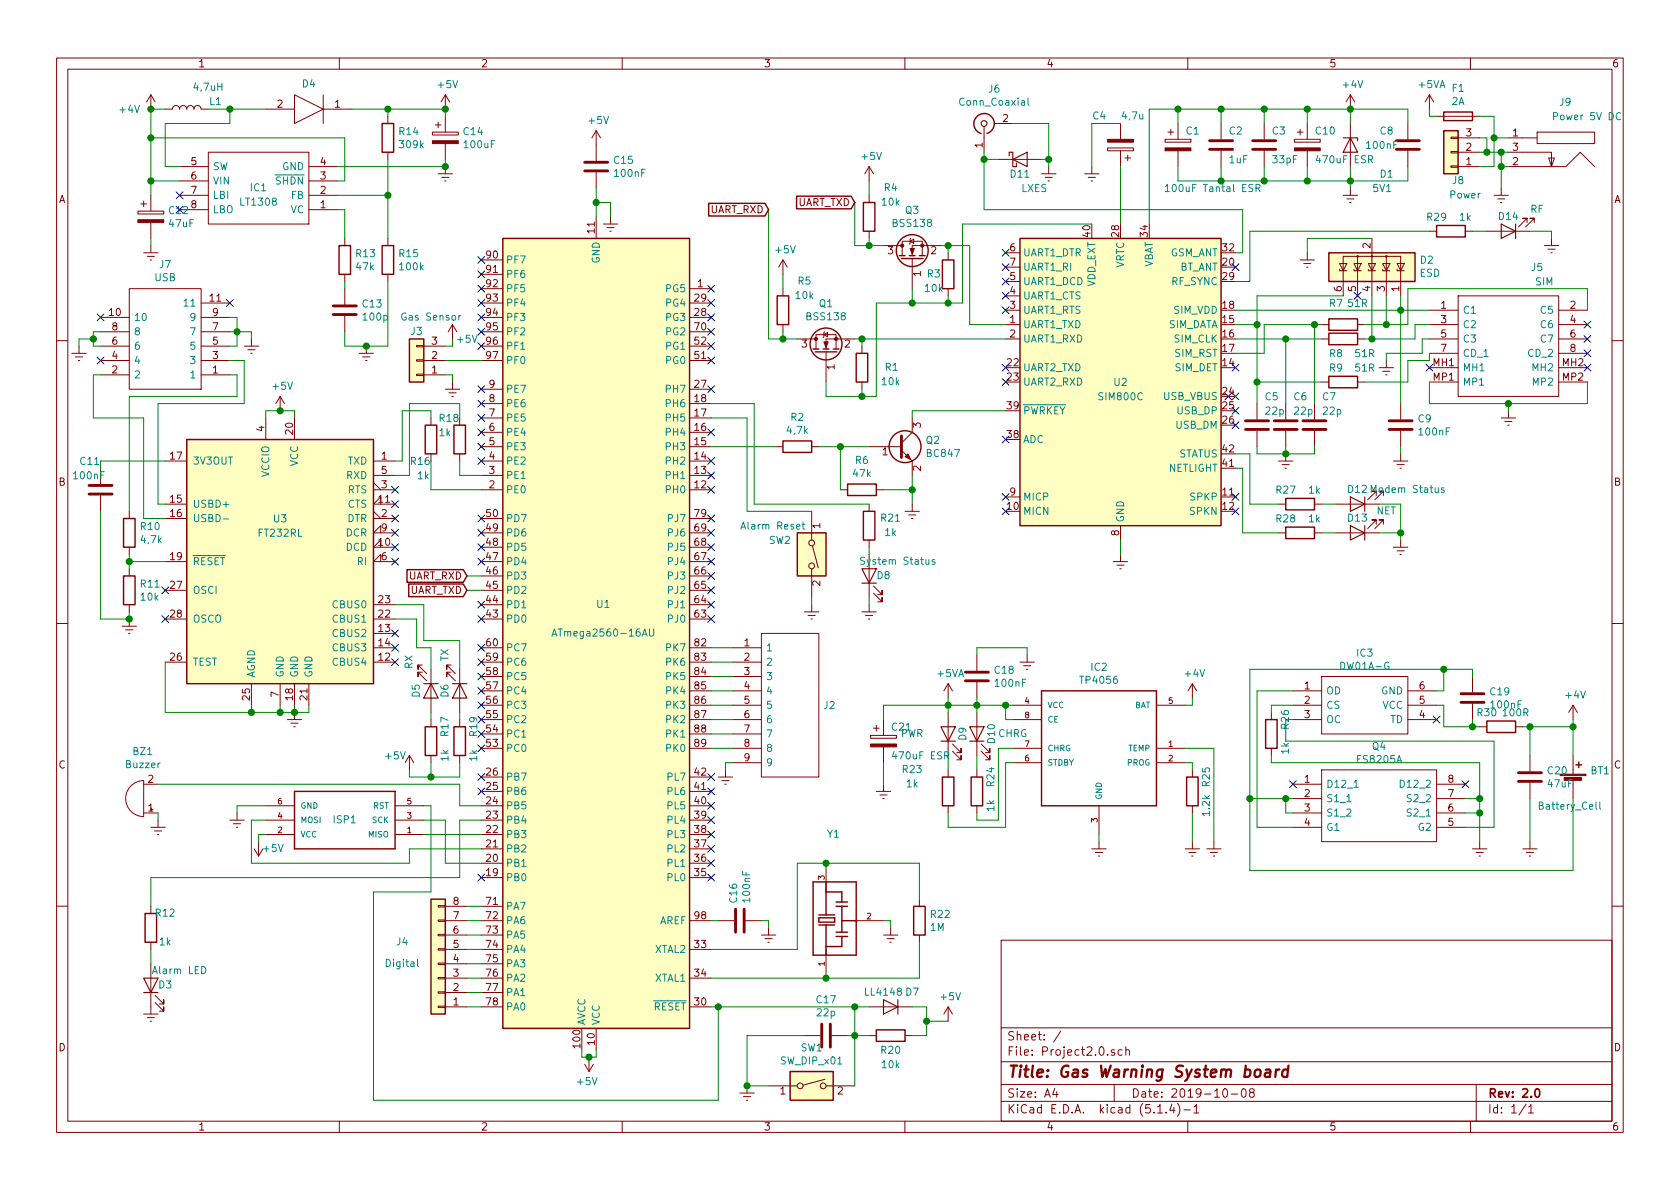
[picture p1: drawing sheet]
<svg xmlns="http://www.w3.org/2000/svg" width="297mm" height="210mm" viewBox="0 0 297 210" stroke-linecap="round" stroke-linejoin="round" font-family="sans-serif">
<defs><g id="words">
<text font-size="2.8" fill="#840000" x="178" y="190.5">Title: Gas Warning System board</text>
<g font-size="2.1" fill="#840000">
<text x="178" y="184">Sheet: /</text>
<text x="178" y="186.7">File: Project2.0.sch</text>
<text x="178" y="196.9">KiCad E.D.A. kicad (5.1.4)-1</text>
<text x="178" y="194.1">Size: A4</text>
<text x="200" y="194.1">Date: 2019-10-08</text>
<text x="263" y="194.1">Rev: 2.0</text>
<text x="263" y="196.9">Id: 1/1</text>
</g>
<g font-size="1.8" fill="#840000">
<text x="35" y="11.9">1</text>
<text x="85" y="11.9">2</text>
<text x="135" y="11.9">3</text>
<text x="185" y="11.9">4</text>
<text x="235" y="11.9">5</text>
<text x="285" y="11.9">6</text>
<text x="49" y="19">2</text>
<text x="59.2" y="19">1</text>
<text x="177.3" y="21.6">2</text>
<text x="33.8" y="29.2">5</text>
<text x="56.7" y="29.2">4</text>
<text x="173.7" y="26.1" transform="rotate(-90 173.7 26.1)">1</text>
<text x="259.2" y="29.2">1</text>
<text x="259.2" y="26.7">2</text>
<text x="259.2" y="24.1">3</text>
<text x="267.5" y="24.1">1</text>
<text x="267.5" y="29.2">2</text>
<text x="267.5" y="26.7">3</text>
<text x="10.4" y="35.9">A</text>
<text x="33.8" y="31.7">6</text>
<text x="33.8" y="34.3">7</text>
<text x="56.7" y="34.3">2</text>
<text x="56.7" y="31.7">3</text>
<text x="285.4" y="35.9">A</text>
<text x="33.8" y="36.8">8</text>
<text x="56.7" y="36.8">1</text>
<text x="105.2" y="41.2" transform="rotate(-90 105.2 41.2)">11</text>
<text x="125.5" y="37.7">UART_RXD</text>
<text x="140.9" y="36.4">UART_TXD</text>
<text x="192.8" y="41.9" transform="rotate(-90 192.8 41.9)">40</text>
<text x="197.9" y="41.9" transform="rotate(-90 197.9 41.9)">28</text>
<text x="202.9" y="41.9" transform="rotate(-90 202.9 41.9)">34</text>
<text x="86" y="45.7">90</text>
<text x="157" y="45">3</text>
<text x="164.6" y="45">2</text>
<text x="178.6" y="44.4">6</text>
<text x="178.6" y="47">7</text>
<text x="216.2" y="47">20</text>
<text x="216.2" y="44.4">32</text>
<text x="242.3" y="43.9" transform="rotate(-90 242.3 43.9)">2</text>
<text x="37.1" y="53.3">11</text>
<text x="86" y="48.3">91</text>
<text x="86" y="50.8">92</text>
<text x="86" y="53.3">93</text>
<text x="122.9" y="53.3">29</text>
<text x="123.3" y="50.8">1</text>
<text x="162.8" y="48.9" transform="rotate(-90 162.8 48.9)">1</text>
<text x="178.6" y="52.1">4</text>
<text x="178.6" y="49.5">5</text>
<text x="216.2" y="49.5">29</text>
<text x="237.2" y="51.5" transform="rotate(-90 237.2 51.5)">6</text>
<text x="239.8" y="51.5" transform="rotate(-90 239.8 51.5)">5</text>
<text x="242.3" y="51.5" transform="rotate(-90 242.3 51.5)">4</text>
<text x="244.9" y="51.5" transform="rotate(-90 244.9 51.5)">3</text>
<text x="247.4" y="51.5" transform="rotate(-90 247.4 51.5)">1</text>
<text x="19.4" y="55.9">10</text>
<text x="19.8" y="58.4">8</text>
<text x="37.6" y="58.4">7</text>
<text x="37.6" y="55.9">9</text>
<text x="86" y="55.9">94</text>
<text x="86" y="58.4">95</text>
<text x="122.9" y="55.9">28</text>
<text x="122.9" y="58.4">70</text>
<text x="178.6" y="57.1">1</text>
<text x="178.6" y="59.7">2</text>
<text x="178.6" y="54.6">3</text>
<text x="216.2" y="57.1">15</text>
<text x="216.2" y="59.7">16</text>
<text x="216.2" y="54.6">18</text>
<text x="254.8" y="54.6">1</text>
<text x="254.8" y="57.1">3</text>
<text x="254.8" y="59.7">5</text>
<text x="277.6" y="54.6">2</text>
<text x="277.6" y="57.1">4</text>
<text x="277.6" y="59.7">6</text>
<text x="19.8" y="63.5">4</text>
<text x="19.8" y="61">6</text>
<text x="37.6" y="63.5">3</text>
<text x="37.6" y="61">5</text>
<text x="76.4" y="63.5">2</text>
<text x="76.4" y="61">3</text>
<text x="86" y="61">96</text>
<text x="86" y="63.5">97</text>
<text x="122.9" y="63.5">51</text>
<text x="122.9" y="61">52</text>
<text x="141.8" y="61.5">3</text>
<text x="147.6" y="65.4" transform="rotate(-90 147.6 65.4)">1</text>
<text x="149.4" y="61.5">2</text>
<text x="178.1" y="64.8">22</text>
<text x="216.2" y="64.8">14</text>
<text x="216.2" y="62.2">17</text>
<text x="253.4" y="64.8">MH1</text>
<text x="254.8" y="62.2">7</text>
<text x="276.3" y="64.8">MH2</text>
<text x="277.6" y="62.2">8</text>
<text x="19.8" y="66">2</text>
<text x="37.6" y="66">1</text>
<text x="76.4" y="66">1</text>
<text x="86.5" y="71.1">8</text>
<text x="86.5" y="68.6">9</text>
<text x="122.9" y="71.1">18</text>
<text x="122.9" y="68.6">27</text>
<text x="178.1" y="67.3">23</text>
<text x="216.2" y="69.8">24</text>
<text x="253.5" y="67.3">MP1</text>
<text x="276.3" y="67.3">MP2</text>
<text x="46.7" y="76.3" transform="rotate(-90 46.7 76.3)">4</text>
<text x="51.8" y="76.8" transform="rotate(-90 51.8 76.8)">20</text>
<text x="86.5" y="76.2">6</text>
<text x="86.5" y="73.7">7</text>
<text x="122.9" y="76.2">16</text>
<text x="122.9" y="73.7">17</text>
<text x="162.8" y="75.7" transform="rotate(-90 162.8 75.7)">3</text>
<text x="178.1" y="77.5">38</text>
<text x="178.1" y="72.4">39</text>
<text x="216.2" y="72.4">25</text>
<text x="216.2" y="74.9">26</text>
<text x="30.1" y="81.3">17</text>
<text x="67.5" y="81.3">1</text>
<text x="67.5" y="83.8">5</text>
<text x="86.5" y="83.8">3</text>
<text x="86.5" y="81.3">4</text>
<text x="86.5" y="78.7">5</text>
<text x="122.9" y="83.8">13</text>
<text x="122.9" y="81.3">14</text>
<text x="122.9" y="78.7">15</text>
<text x="156" y="80.5">1</text>
<text x="162.8" y="83.3" transform="rotate(-90 162.8 83.3)">2</text>
<text x="216.2" y="82.5">41</text>
<text x="216.2" y="80">42</text>
<text x="10.4" y="85.9">B</text>
<text x="30.1" y="88.9">15</text>
<text x="67" y="88.9">11</text>
<text x="67.5" y="86.4">3</text>
<text x="86.5" y="86.4">2</text>
<text x="122.9" y="86.4">12</text>
<text x="178.6" y="87.6">9</text>
<text x="216.2" y="87.6">11</text>
<text x="285.4" y="85.9">B</text>
<text x="30.1" y="91.4">16</text>
<text x="67.5" y="91.4">2</text>
<text x="67.5" y="94">9</text>
<text x="86" y="94">49</text>
<text x="86" y="91.4">50</text>
<text x="122.9" y="94">69</text>
<text x="122.9" y="91.4">79</text>
<text x="145" y="93.4" transform="rotate(-90 145 93.4)">1</text>
<text x="178.1" y="90.2">10</text>
<text x="197.9" y="94.7" transform="rotate(-90 197.9 94.7)">8</text>
<text x="216.2" y="90.2">12</text>
<text x="30.1" y="99.1">19</text>
<text x="67" y="96.5">10</text>
<text x="67.5" y="99.1">6</text>
<text x="86" y="101.6">46</text>
<text x="86" y="99.1">47</text>
<text x="86" y="96.5">48</text>
<text x="122.9" y="101.6">66</text>
<text x="122.9" y="99.1">67</text>
<text x="122.9" y="96.5">68</text>
<text x="30.1" y="104.1">27</text>
<text x="67" y="106.7">23</text>
<text x="72.1" y="102.5">UART_RXD</text>
<text x="72.3" y="105">UART_TXD</text>
<text x="86" y="106.7">44</text>
<text x="86" y="104.1">45</text>
<text x="122.9" y="106.7">64</text>
<text x="122.9" y="104.1">65</text>
<text x="145" y="103.6" transform="rotate(-90 145 103.6)">2</text>
<text x="30.1" y="109.2">28</text>
<text x="67" y="111.8">13</text>
<text x="67" y="109.2">22</text>
<text x="86" y="109.2">43</text>
<text x="122.9" y="109.2">63</text>
<text x="30.1" y="116.8">26</text>
<text x="67" y="116.8">12</text>
<text x="67" y="114.3">14</text>
<text x="86" y="119.4">58</text>
<text x="86" y="116.8">59</text>
<text x="86" y="114.3">60</text>
<text x="122.9" y="114.3">82</text>
<text x="122.9" y="116.8">83</text>
<text x="122.9" y="119.4">84</text>
<text x="131.6" y="114.3">1</text>
<text x="131.6" y="116.8">2</text>
<text x="131.6" y="119.4">3</text>
<text x="44.2" y="123.8" transform="rotate(-90 44.2 123.8)">25</text>
<text x="49.3" y="123.3" transform="rotate(-90 49.3 123.3)">7</text>
<text x="51.8" y="123.8" transform="rotate(-90 51.8 123.8)">18</text>
<text x="54.4" y="123.8" transform="rotate(-90 54.4 123.8)">21</text>
<text x="86" y="124.5">56</text>
<text x="86" y="121.9">57</text>
<text x="122.9" y="121.9">85</text>
<text x="122.9" y="124.5">86</text>
<text x="131.6" y="121.9">4</text>
<text x="131.6" y="124.5">5</text>
<text x="230.7" y="121.9">1</text>
<text x="230.7" y="124.5">2</text>
<text x="251" y="121.9">6</text>
<text x="251" y="124.5">5</text>
<text x="86" y="129.5">54</text>
<text x="86" y="127">55</text>
<text x="122.9" y="127">87</text>
<text x="122.9" y="129.5">88</text>
<text x="131.6" y="127">6</text>
<text x="131.6" y="129.5">7</text>
<text x="230.7" y="127">3</text>
<text x="251" y="127">4</text>
<text x="10.4" y="135.9">C</text>
<text x="86" y="137.2">26</text>
<text x="86" y="132.1">53</text>
<text x="122.9" y="137.2">42</text>
<text x="122.9" y="132.1">89</text>
<text x="131.6" y="132.1">8</text>
<text x="131.6" y="134.6">9</text>
<text x="285.4" y="135.9">C</text>
<text x="26.2" y="143.5">1</text>
<text x="26.2" y="138.4">2</text>
<text x="86" y="142.2">24</text>
<text x="86" y="139.7">25</text>
<text x="122.9" y="142.2">40</text>
<text x="122.9" y="139.7">41</text>
<text x="230.7" y="138.4">1</text>
<text x="230.7" y="141">2</text>
<text x="230.7" y="143.5">3</text>
<text x="256.1" y="138.4">8</text>
<text x="256.1" y="141">7</text>
<text x="256.1" y="143.5">6</text>
<text x="86" y="149.9">21</text>
<text x="86" y="147.3">22</text>
<text x="86" y="144.8">23</text>
<text x="122.9" y="149.9">37</text>
<text x="122.9" y="147.3">38</text>
<text x="122.9" y="144.8">39</text>
<text x="230.7" y="146">4</text>
<text x="256.1" y="146">5</text>
<text x="86" y="154.9">19</text>
<text x="86" y="152.4">20</text>
<text x="122.9" y="154.9">35</text>
<text x="122.9" y="152.4">36</text>
<text x="80.2" y="160">8</text>
<text x="86" y="160">71</text>
<text x="80.2" y="167.6">5</text>
<text x="80.2" y="165.1">6</text>
<text x="80.2" y="162.6">7</text>
<text x="86" y="162.6">72</text>
<text x="86" y="165.1">73</text>
<text x="86" y="167.6">74</text>
<text x="122.9" y="167.6">33</text>
<text x="122.9" y="162.6">98</text>
<text x="80.2" y="172.7">3</text>
<text x="80.2" y="170.2">4</text>
<text x="86" y="170.2">75</text>
<text x="86" y="172.7">76</text>
<text x="122.9" y="172.7">34</text>
<text x="80.2" y="177.8">1</text>
<text x="80.2" y="175.3">2</text>
<text x="86" y="175.3">77</text>
<text x="86" y="177.8">78</text>
<text x="122.9" y="177.8">30</text>
<text x="10.4" y="185.9">D</text>
<text x="102.6" y="185.2" transform="rotate(-90 102.6 185.2)">100</text>
<text x="105.2" y="184.7" transform="rotate(-90 105.2 184.7)">10</text>
<text x="285.4" y="185.9">D</text>
<text x="137.9" y="193.5">1</text>
<text x="148.1" y="193.5">2</text>
<text x="35" y="199.9">1</text>
<text x="85" y="199.9">2</text>
<text x="135" y="199.9">3</text>
<text x="185" y="199.9">4</text>
<text x="235" y="199.9">5</text>
<text x="285" y="199.9">6</text>
</g>
<g font-size="1.8" fill="#008484">
<text x="34.4" y="16">4,7uH</text>
<text x="53.5" y="15.5">D4</text>
<text x="77.5" y="15.6">+5V</text>
<text x="174.8" y="16.4">J6</text>
<text x="237.5" y="15.6">+4V</text>
<text x="250.9" y="15.6">+5VA</text>
<text x="256.8" y="16.3">F1</text>
<text x="21.3" y="20">+4V</text>
<text x="37.1" y="18.6">L1</text>
<text x="70.6" y="23.9">R14</text>
<text x="82" y="23.9">C14</text>
<text x="104.2" y="21.9">+5V</text>
<text x="169.9" y="18.7">Conn_Coaxial</text>
<text x="193.2" y="21.1">C4</text>
<text x="198.5" y="21.1">4,7u</text>
<text x="209.8" y="23.8">C1</text>
<text x="217.4" y="23.8">C2</text>
<text x="225" y="23.8">C3</text>
<text x="232.7" y="23.8">C10</text>
<text x="244" y="23.8">C8</text>
<text x="256.7" y="18.6">2A</text>
<text x="275.1" y="21.3">Power 5V DC</text>
<text x="275.8" y="18.7">J9</text>
<text x="70.8" y="26.2">309k</text>
<text x="82.2" y="26.2">100uF</text>
<text x="108.6" y="29">C15</text>
<text x="152.5" y="28.3">+5V</text>
<text x="217.4" y="28.9">1uF</text>
<text x="225.1" y="28.9">33pF</text>
<text x="233.1" y="28.9">470uF ESR</text>
<text x="241.8" y="26.3">100nF</text>
<text x="37.6" y="30.1">SW</text>
<text x="37.6" y="32.6">VIN</text>
<text x="37.6" y="35.2">LBI</text>
<text x="44.3" y="33.8">IC1</text>
<text x="48.8" y="32.6">SHDN</text>
<text x="49.9" y="30.1">GND</text>
<text x="51.5" y="35.2">FB</text>
<text x="108.8" y="31.3">100nF</text>
<text x="156.4" y="33.8">R4</text>
<text x="178.7" y="31.4">D11</text>
<text x="180.6" y="34">LXES</text>
<text x="207" y="34">100uF Tantal ESR</text>
<text x="242.8" y="34">5V1</text>
<text x="244" y="31.4">D1</text>
<text x="256.4" y="35.1">Power</text>
<text x="256.8" y="32.6">J8</text>
<text x="30" y="40.2">47uF</text>
<text x="37.6" y="37.7">LBO</text>
<text x="42.6" y="36.4">LT1308</text>
<text x="51.4" y="37.7">VC</text>
<text x="156" y="36.4">10k</text>
<text x="158" y="40.1">BSS138</text>
<text x="160.1" y="37.8">Q3</text>
<text x="252.4" y="39">R29</text>
<text x="258.1" y="39">1k</text>
<text x="265" y="38.9">D14</text>
<text x="270.6" y="37.6">RF</text>
<text x="28.2" y="47.4">J7</text>
<text x="63" y="45.5">R13</text>
<text x="63.1" y="47.8">47k</text>
<text x="70.6" y="45.5">R15</text>
<text x="70.8" y="47.8">100k</text>
<text x="89.4" y="46.6">PF7</text>
<text x="106" y="46.6" transform="rotate(-90 106 46.6)">GND</text>
<text x="137.2" y="44.8">+5V</text>
<text x="180.8" y="45.3">UART1_DTR</text>
<text x="180.8" y="47.9">UART1_RI</text>
<text x="198.8" y="47.5" transform="rotate(-90 198.8 47.5)">VRTC</text>
<text x="203.8" y="47.5" transform="rotate(-90 203.8 47.5)">VBAT</text>
<text x="206.8" y="45.3">GSM_ANT</text>
<text x="208.4" y="47.9">BT_ANT</text>
<text x="251.2" y="46.6">D2</text>
<text x="270.8" y="47.9">J5</text>
<text x="27.4" y="49.7">USB</text>
<text x="89.4" y="49.1">PF6</text>
<text x="89.4" y="51.7">PF5</text>
<text x="117.9" y="51.7">PG5</text>
<text x="140.8" y="52.9">10k</text>
<text x="141.1" y="50.3">R5</text>
<text x="163.6" y="51.6">10k</text>
<text x="164" y="49.1">R3</text>
<text x="180.8" y="53">UART1_CTS</text>
<text x="180.8" y="50.4">UART1_DCD</text>
<text x="193.7" y="50.8" transform="rotate(-90 193.7 50.8)">VDD_EXT</text>
<text x="207.1" y="50.4">RF_SYNC</text>
<text x="251" y="48.9">ESD</text>
<text x="271.5" y="50.5">SIM</text>
<text x="23.6" y="59.3">8</text>
<text x="23.6" y="56.8">10</text>
<text x="32.8" y="54.2">11</text>
<text x="33.8" y="59.3">7</text>
<text x="33.8" y="56.8">9</text>
<text x="64.2" y="54.4">C13</text>
<text x="64.3" y="56.7">100p</text>
<text x="71.3" y="56.7">Gas Sensor</text>
<text x="72.7" y="59.2">J3</text>
<text x="89.4" y="54.2">PF4</text>
<text x="89.4" y="56.8">PF3</text>
<text x="89.4" y="59.3">PF2</text>
<text x="117.9" y="56.8">PG3</text>
<text x="117.9" y="54.2">PG4</text>
<text x="117.9" y="59.3">PG2</text>
<text x="142.8" y="56.6">BSS138</text>
<text x="144.9" y="54.3">Q1</text>
<text x="180.8" y="58">UART1_TXD</text>
<text x="180.8" y="55.5">UART1_RTS</text>
<text x="206.3" y="58">SIM_DATA</text>
<text x="207.5" y="55.5">SIM_VDD</text>
<text x="235.1" y="54.3">R7</text>
<text x="238.4" y="54.3">51R</text>
<text x="258.6" y="55.5">C1</text>
<text x="258.6" y="58">C2</text>
<text x="272.6" y="55.5">C5</text>
<text x="272.6" y="58">C6</text>
<text x="23.6" y="64.4">4</text>
<text x="23.6" y="61.8">6</text>
<text x="33.8" y="64.4">3</text>
<text x="33.8" y="61.8">5</text>
<text x="80.9" y="60.6">+5V</text>
<text x="89.4" y="61.8">PF1</text>
<text x="89.4" y="64.4">PF0</text>
<text x="117.9" y="64.4">PG0</text>
<text x="117.9" y="61.8">PG1</text>
<text x="156.5" y="65.6">R1</text>
<text x="180.8" y="60.6">UART1_RXD</text>
<text x="180.8" y="65.7">UART2_TXD</text>
<text x="207.6" y="60.6">SIM_CLK</text>
<text x="207.7" y="65.7">SIM_DET</text>
<text x="207.7" y="63.1">SIM_RST</text>
<text x="235.1" y="63.2">R8</text>
<text x="235.1" y="65.7">R9</text>
<text x="239.7" y="63.2">51R</text>
<text x="239.7" y="65.7">51R</text>
<text x="258.6" y="60.6">C3</text>
<text x="258.6" y="63.1">CD_1</text>
<text x="258.6" y="65.7">MH1</text>
<text x="270.3" y="63.1">CD_2</text>
<text x="271.1" y="65.7">MH2</text>
<text x="272.6" y="60.6">C7</text>
<text x="23.6" y="66.9">2</text>
<text x="33.8" y="66.9">1</text>
<text x="48.3" y="68.9">+5V</text>
<text x="89.4" y="69.5">PE7</text>
<text x="118" y="69.5">PH7</text>
<text x="156" y="68.1">10k</text>
<text x="180.8" y="68.2">UART2_RXD</text>
<text x="194.4" y="70.8">SIM800C</text>
<text x="197" y="68.2">U2</text>
<text x="205.8" y="70.7">USB_VBUS</text>
<text x="223.7" y="70.8">C5</text>
<text x="228.8" y="70.8">C6</text>
<text x="233.9" y="70.8">C7</text>
<text x="258.6" y="68.2">MP1</text>
<text x="271.2" y="68.2">MP2</text>
<text x="77.7" y="77.1">1k</text>
<text x="77.7" y="74.6">R18</text>
<text x="89.4" y="77.1">PE4</text>
<text x="89.4" y="74.5">PE5</text>
<text x="89.4" y="72">PE6</text>
<text x="118" y="77.1">PH4</text>
<text x="118" y="74.5">PH5</text>
<text x="118" y="72">PH6</text>
<text x="139.2" y="76.7">4,7k</text>
<text x="139.9" y="74.4">R2</text>
<text x="180.8" y="73.3">PWRKEY</text>
<text x="207.9" y="75.8">USB_DM</text>
<text x="208.2" y="73.3">USB_DP</text>
<text x="223.9" y="73.3">22p</text>
<text x="228.9" y="73.3">22p</text>
<text x="234" y="73.3">22p</text>
<text x="250.8" y="74.7">C9</text>
<text x="251" y="77">100nF</text>
<text x="14.2" y="82.2">C11</text>
<text x="34" y="82.2">3V3OUT</text>
<text x="52.7" y="82.5" transform="rotate(-90 52.7 82.5)">VCC</text>
<text x="61.5" y="82.2">TXD</text>
<text x="72.7" y="82.2">R16</text>
<text x="89.4" y="82.2">PE2</text>
<text x="89.4" y="79.6">PE3</text>
<text x="118" y="82.2">PH2</text>
<text x="118" y="79.6">PH3</text>
<text x="151.3" y="82">R6</text>
<text x="163.8" y="78.5">Q2</text>
<text x="164" y="80.8">BC847</text>
<text x="180.8" y="78.4">ADC</text>
<text x="206.6" y="83.4">NETLIGHT</text>
<text x="208.3" y="80.9">STATUS</text>
<text x="13.2" y="84.8">100nF</text>
<text x="34" y="89.8">USBD+</text>
<text x="47.6" y="84.3" transform="rotate(-90 47.6 84.3)">VCCIO</text>
<text x="61.3" y="84.7">RXD</text>
<text x="61.5" y="89.8">CTS</text>
<text x="61.5" y="87.2">RTS</text>
<text x="73.9" y="84.8">1k</text>
<text x="89.4" y="87.2">PE0</text>
<text x="89.4" y="84.7">PE1</text>
<text x="118" y="87.2">PH0</text>
<text x="118" y="84.7">PH1</text>
<text x="150.9" y="84.3">47k</text>
<text x="180.8" y="88.5">MICP</text>
<text x="210.6" y="88.5">SPKP</text>
<text x="225.7" y="87.3">R27</text>
<text x="231.4" y="87.3">1k</text>
<text x="238.4" y="87.2">D12 Modem Status</text>
<text x="24.9" y="93.7">R10</text>
<text x="34" y="92.3">USBD-</text>
<text x="45.8" y="94.9">FT232RL</text>
<text x="48.4" y="92.4">U3</text>
<text x="61.2" y="94.9">DCR</text>
<text x="61.4" y="92.3">DTR</text>
<text x="89.4" y="94.9">PD6</text>
<text x="89.4" y="92.3">PD7</text>
<text x="118.3" y="94.9">PJ6</text>
<text x="118.3" y="92.3">PJ7</text>
<text x="131.5" y="93.6">Alarm Reset</text>
<text x="155.8" y="92.2">R21</text>
<text x="156.5" y="94.8">1k</text>
<text x="180.8" y="91.1">MICN</text>
<text x="198.8" y="92.5" transform="rotate(-90 198.8 92.5)">GND</text>
<text x="210.5" y="91.1">SPKN</text>
<text x="225.7" y="92.4">R28</text>
<text x="231.4" y="92.4">1k</text>
<text x="238.4" y="92.2">D13</text>
<text x="243.4" y="91">NET</text>
<text x="25" y="96.1">4,7k</text>
<text x="34" y="99.9">RESET</text>
<text x="61.2" y="97.4">DCD</text>
<text x="63.2" y="99.9">RI</text>
<text x="89.4" y="99.9">PD4</text>
<text x="89.4" y="97.4">PD5</text>
<text x="118.3" y="99.9">PJ4</text>
<text x="118.3" y="97.4">PJ5</text>
<text x="136" y="96.2">SW2</text>
<text x="152.7" y="99.9">System Status</text>
<text x="24.9" y="103.9">R11</text>
<text x="25" y="106.2">10k</text>
<text x="34" y="105">OSCI</text>
<text x="59" y="107.6">CBUS0</text>
<text x="89.4" y="107.6">PD1</text>
<text x="89.4" y="105">PD2</text>
<text x="89.4" y="102.5">PD3</text>
<text x="105.6" y="107.5">U1</text>
<text x="118.3" y="107.6">PJ1</text>
<text x="118.3" y="105">PJ2</text>
<text x="118.3" y="102.5">PJ3</text>
<text x="155.1" y="102.4">D8</text>
<text x="34" y="110.1">OSCO</text>
<text x="59" y="112.6">CBUS2</text>
<text x="59" y="110.1">CBUS1</text>
<text x="89.4" y="110.1">PD0</text>
<text x="98.7" y="112.6">ATmega2560-16AU</text>
<text x="118.3" y="110.1">PJ0</text>
<text x="34" y="117.7">TEST</text>
<text x="45.1" y="119.9" transform="rotate(-90 45.1 119.9)">AGND</text>
<text x="50.2" y="119.9" transform="rotate(-90 50.2 119.9)">GND</text>
<text x="52.7" y="119.9" transform="rotate(-90 52.7 119.9)">GND</text>
<text x="55.2" y="119.9" transform="rotate(-90 55.2 119.9)">GND</text>
<text x="59" y="117.7">CBUS4</text>
<text x="59" y="115.2">CBUS3</text>
<text x="72.9" y="118.3" transform="rotate(-90 72.9 118.3)">RX</text>
<text x="79.3" y="116.9" transform="rotate(-90 79.3 116.9)">TX</text>
<text x="89.4" y="117.7">PC6</text>
<text x="89.4" y="115.2">PC7</text>
<text x="118" y="115.2">PK7</text>
<text x="118" y="117.7">PK6</text>
<text x="135.4" y="115.2">1</text>
<text x="135.4" y="117.7">2</text>
<text x="165.8" y="119.7">+5VA</text>
<text x="175.9" y="119.1">C18</text>
<text x="192.9" y="118.6">IC2</text>
<text x="209.6" y="119.7">+4V</text>
<text x="237.2" y="118.4">DW01A-G</text>
<text x="239.9" y="116.1">IC3</text>
<text x="74.2" y="123.3" transform="rotate(-90 74.2 123.3)">D5</text>
<text x="79.3" y="123.3" transform="rotate(-90 79.3 123.3)">D6</text>
<text x="89.4" y="125.3">PC3</text>
<text x="89.4" y="122.8">PC4</text>
<text x="89.4" y="120.3">PC5</text>
<text x="118" y="120.3">PK5</text>
<text x="118" y="122.8">PK4</text>
<text x="118" y="125.3">PK3</text>
<text x="135.4" y="120.3">3</text>
<text x="135.4" y="122.8">4</text>
<text x="135.4" y="125.3">5</text>
<text x="145.7" y="125.4">J2</text>
<text x="176.1" y="121.5">100nF</text>
<text x="191.2" y="120.9">TP4056</text>
<text x="234.4" y="122.8">OD</text>
<text x="234.4" y="125.3">CS</text>
<text x="244.2" y="122.8">GND</text>
<text x="244.4" y="125.3">VCC</text>
<text x="263.6" y="123">C19</text>
<text x="263.7" y="125.3">100nF</text>
<text x="276.9" y="123.5">+4V</text>
<text x="79.3" y="130.1" transform="rotate(-90 79.3 130.1)">R17</text>
<text x="84.4" y="130.1" transform="rotate(-90 84.4 130.1)">R19</text>
<text x="89.4" y="130.4">PC1</text>
<text x="89.4" y="127.9">PC2</text>
<text x="118" y="127.9">PK2</text>
<text x="118" y="130.4">PK1</text>
<text x="135.4" y="127.9">6</text>
<text x="135.4" y="130.4">7</text>
<text x="157.8" y="129.2">C21</text>
<text x="159.2" y="130.3">PWR</text>
<text x="170.9" y="130.9" transform="rotate(-90 170.9 130.9)">D9</text>
<text x="175.9" y="131.4" transform="rotate(-90 175.9 131.4)">D10</text>
<text x="176.5" y="130.3">CHRG</text>
<text x="227.9" y="128.9" transform="rotate(-90 227.9 128.9)">R26</text>
<text x="234.4" y="127.9">OC</text>
<text x="245.8" y="127.9">TD</text>
<text x="261.3" y="126.7">R30</text>
<text x="265.9" y="126.7">100R</text>
<text x="22.4" y="135.8">Buzzer</text>
<text x="23.6" y="133.5">BZ1</text>
<text x="68.2" y="134.3">+5V</text>
<text x="79.3" y="134.6" transform="rotate(-90 79.3 134.6)">1k</text>
<text x="84.4" y="134.6" transform="rotate(-90 84.4 134.6)">1k</text>
<text x="89.4" y="133">PC0</text>
<text x="118" y="133">PK0</text>
<text x="135.4" y="133">8</text>
<text x="135.4" y="135.5">9</text>
<text x="158.2" y="134.3">470uF ESR</text>
<text x="159.6" y="136.7">R23</text>
<text x="227.9" y="133.3" transform="rotate(-90 227.9 133.3)">1k</text>
<text x="240.1" y="134.9">FS8205A</text>
<text x="242.7" y="132.6">Q4</text>
<text x="273.7" y="136.9">C20</text>
<text x="281.3" y="136.9">BT1</text>
<text x="89.4" y="143.1">PB5</text>
<text x="89.4" y="140.6">PB6</text>
<text x="89.4" y="138">PB7</text>
<text x="118.2" y="143.1">PL5</text>
<text x="118.2" y="140.6">PL6</text>
<text x="118.2" y="138">PL7</text>
<text x="160.3" y="139.2">1k</text>
<text x="175.8" y="143.5" transform="rotate(-90 175.8 143.5)">1k</text>
<text x="175.8" y="139" transform="rotate(-90 175.8 139)">R24</text>
<text x="213.9" y="139" transform="rotate(-90 213.9 139)">R25</text>
<text x="234.4" y="139.3">D12_1</text>
<text x="234.4" y="141.9">S1_1</text>
<text x="248" y="139.3">D12_2</text>
<text x="249.1" y="141.9">S2_2</text>
<text x="272.4" y="143.2">Battery_Cell</text>
<text x="273.8" y="139.2">47uF</text>
<text x="59" y="145.6">ISP1</text>
<text x="89.4" y="148.2">PB3</text>
<text x="89.4" y="145.7">PB4</text>
<text x="118.2" y="148.2">PL3</text>
<text x="118.2" y="145.7">PL4</text>
<text x="146.3" y="148.1">Y1</text>
<text x="213.9" y="144.2" transform="rotate(-90 213.9 144.2)">1.2k</text>
<text x="234.4" y="144.4">S1_2</text>
<text x="234.4" y="146.9">G1</text>
<text x="249.1" y="144.4">S2_1</text>
<text x="250.9" y="146.9">G2</text>
<text x="46.7" y="150.7">+5V</text>
<text x="89.4" y="155.8">PB0</text>
<text x="89.4" y="153.3">PB1</text>
<text x="89.4" y="150.7">PB2</text>
<text x="118.2" y="155.8">PL0</text>
<text x="118.2" y="153.3">PL1</text>
<text x="118.2" y="150.7">PL2</text>
<text x="89.4" y="160.9">PA7</text>
<text x="130.3" y="159.6" transform="rotate(-90 130.3 159.6)">C16</text>
<text x="132.6" y="159.4" transform="rotate(-90 132.6 159.4)">100nF</text>
<text x="27.6" y="162.1">R12</text>
<text x="28.2" y="167.2">1k</text>
<text x="70.2" y="167.2">J4</text>
<text x="89.4" y="163.4">PA6</text>
<text x="89.4" y="166">PA5</text>
<text x="116.6" y="163.4">AREF</text>
<text x="164.5" y="164.6">1M</text>
<text x="164.6" y="162.3">R22</text>
<text x="27.2" y="172.3">Alarm LED</text>
<text x="68.4" y="171">Digital</text>
<text x="89.4" y="168.5">PA4</text>
<text x="89.4" y="171.1">PA3</text>
<text x="89.4" y="173.6">PA2</text>
<text x="115.8" y="168.5">XTAL2</text>
<text x="115.8" y="173.6">XTAL1</text>
<text x="28.1" y="174.8">D3</text>
<text x="89.4" y="176.1">PA1</text>
<text x="89.4" y="178.7">PA0</text>
<text x="115.5" y="178.7">RESET</text>
<text x="144.4" y="177.4">C17</text>
<text x="144.5" y="179.7">22p</text>
<text x="153.1" y="176.1">LL4148 D7</text>
<text x="166.4" y="176.9">+5V</text>
<text x="103.5" y="181.4" transform="rotate(-90 103.5 181.4)">AVCC</text>
<text x="106" y="181.4" transform="rotate(-90 106 181.4)">VCC</text>
<text x="141.6" y="185.9">SW1</text>
<text x="102.2" y="191.9">+5V</text>
<text x="138.2" y="188.2">SW_DIP_x01</text>
<text x="155.9" y="186.4">R20</text>
<text x="156" y="188.9">10k</text>
</g>
<text font-size="1.8" fill="#000084" x="29.9" y="37.9">C12</text>
<g font-size="1.4" fill="#840000">
<text x="181.2" y="124.5">4</text>
<text x="206.6" y="124.5">5</text>
<text x="181.2" y="127">8</text>
<text x="181.2" y="134.6">6</text>
<text x="181.2" y="132.1">7</text>
<text x="206.6" y="132.1">1</text>
<text x="206.6" y="134.6">2</text>
<text x="49.1" y="142.2">6</text>
<text x="72" y="142.2">5</text>
<text x="49.1" y="144.8">4</text>
<text x="49.1" y="147.3">2</text>
<text x="72" y="147.3">1</text>
<text x="72" y="144.8">3</text>
<text x="194.1" y="145.4" transform="rotate(-90 194.1 145.4)">3</text>
<text x="145.8" y="155.6" transform="rotate(-90 145.8 155.6)">3</text>
<text x="153.3" y="162.6">2</text>
<text x="145.8" y="170.8" transform="rotate(-90 145.8 170.8)">1</text>
</g>
<g font-size="1.4" fill="#008484">
<text x="185.2" y="125.2">VCC</text>
<text x="200.6" y="125.2">BAT</text>
<text x="185.2" y="127.8">CE</text>
<text x="185.2" y="135.4">STDBY</text>
<text x="185.2" y="132.8">CHRG</text>
<text x="199.3" y="135.4">PROG</text>
<text x="199.5" y="132.8">TEMP</text>
<text x="53.1" y="143">GND</text>
<text x="66" y="143">RST</text>
<text x="194.8" y="141.5" transform="rotate(-90 194.8 141.5)">GND</text>
<text x="53.1" y="145.5">MOSI</text>
<text x="53.1" y="148.1">VCC</text>
<text x="65.2" y="148.1">MISO</text>
<text x="65.8" y="145.5">SCK</text>
</g>
</g></defs>
<g fill="none" stroke="#840000" stroke-width=".18">
<path d="M10 10.3h277v189.9h-277zM12 12.2h273v186.1h-273zM26.7 16.8v2.5M26.7 16.8l-.8 1.2M26.7 16.8l.7 1.2M29.2 19.3h1.3a.63 .63 0 0 1 .6-.6 .63 .63 0 0 1 .6 .6 .63 .63 0 0 1 .7-.6 .63 .63 0 0 1 .6 .6 .63 .63 0 0 1 .7-.6 .63 .63 0 0 1 .6 .6 .63 .63 0 0 1 .6-.6 .63 .63 0 0 1 .7 .6h1.2M47 19.3h5.1M52.1 16.8l5 2.5-5 2.5zM57.1 19.3h5.1M57.1 16.8v5M60 10.3v1.9M78.7 16.8v2.5"/>
<path d="M78.7 16.8l-.7 1.2M78.7 16.8l.8 1.2M110 10.3v1.9M160 10.3v1.9M210 10.3v1.9M238.8 16.8v2.5M238.8 16.8l-.8 1.2M238.8 16.8l.7 1.2M252.7 16.8l-.7 1.2M252.7 16.8v2.5M252.7 16.8l.8 1.2M260 10.3v1.9"/>
<path d="M24.4 37.3h4.6v.5h-4.6zM24.9 36.1h1M25.4 35.6v1M26.7 34.5v2.8M26.7 39.4v2.8M31.7 37.1h5.1M31.7 34.5h5.1M31.7 32h5.1M31.7 29.5h5.1M36.8 26.9h17.8v12.7h-17.8zM54.6 37.1h5.1M54.6 34.5h5.1"/>
<path d="M54.6 32h5.1M54.6 29.5h5.1M68.6 20.6v1.2M68.6 26.9v1.3M76.5 23.4h4.5v.5h-4.5zM77 22.1h1M77.5 21.6v1M77.5 30.7h2.5M78.1 31.4h1.3M78.6 32h.3M78.7 20.6v2.8M78.7 25.4v2.8"/>
<path d="M78.7 29.5v1.2M105.4 23.1v5.3M105.4 30.5v2.8M105.4 38.3v3.9M105.4 23.1l-.8 1.3M105.4 23.1l.8 1.3M106.7 39.6h2.5M107.9 38.3v1.3M153.7 29.5v2.5M153.7 34.5v1.3M153.7 29.5l-.8 1.2M153.7 29.5l.7 1.2"/>
<path d="M174 22.3v4.6M175.8 21.8h3.3M176.5 28.2h7.6M184.1 30.7h2.6M184.8 31.4h1.3M185.3 32h.2M185.4 29.5v1.2M191.8 30.7h2.5M192.4 31.4h1.3M192.9 32h.3M193 29.5v1.2M195.8 26.2h4.6v.5h-4.6z"/>
<path d="M198.1 21.8v2.8M198.1 26.7v2.8M198.9 27.9h1M199.4 27.4v1M206 24.6h4.6v.5h-4.6zM206.5 23.4h1M207 22.9v1M208.3 21.8v2.8M208.3 26.7v2.8M215.9 21.8v2.8M215.9 26.7v2.8M223.5 21.8v2.8"/>
<path d="M223.5 26.7v2.8M228.9 24.6h4.5v.5h-4.5zM229.4 23.4h1M229.9 22.9v1M231.1 21.8v2.8M231.1 26.7v2.8M237.5 34.5h2.5M238.1 35.2h1.3M238.6 35.8h.3M238.8 21.8v7.7M238.8 33.3v1.2M248.9 21.8v2.8"/>
<path d="M248.9 26.7v2.8M254 20.6h7.6M256.5 24.3h1.3v.2h-1.3zM256.5 29.3h1.3v.3h-1.3zM256.5 26.8h1.3v.2h-1.3zM257.8 29.5h3.8M257.8 24.4h3.8M257.8 26.9h3.8M264.2 34.5h2.5M264.8 35.2h1.3M265.3 35.8h.3M265.4 33.3v1.2"/>
<path d="M266.7 26.9h7.6v2.6M266.7 29.5h10.2l2.5-2.6 2.5 2.6M266.7 24.4h5.1M270 39.4v-.8h-.8h.8l-1.5 1.5M271.3 39.4v-.8h-.8h.8l-1.6 1.5M271.8 23.4h10.1v2h-10.1zM273.8 27.9h1l-.5 1.6zM17.8 58.7h5.1M17.8 56.1h5.1M22.9 51h12.7v17.8h-12.7zM25.4 44.7h2.5M26 45.3h1.3"/>
<path d="M26.5 46h.3M26.7 43.4v1.3M35.6 58.7h5M35.6 56.1h5M35.6 53.6h5M44.4 59.9v1.3M61 42.2v1.2M61 48.5v1.3M61 51v2.8M61 55.9v2.8M68.6 42.2v1.2M68.6 48.5v1.3"/>
<path d="M80 57.4v2.5M80 57.4l-.8 1.3M80 57.4l.8 1.3M85.1 46h3.8M85.1 58.7h3.8M85.1 56.1h3.8M85.1 53.6h3.8M85.1 51h3.8M85.1 48.5h3.8M107.3 40.3h1.3M107.8 40.9h.3M121.9 58.7h3.8"/>
<path d="M121.9 56.1h3.8M121.9 53.6h3.8M121.9 51h3.8M138.4 46l-.7 1.2M138.4 46v2.5M138.4 51v1.3M138.4 57.4v1.3M138.4 46l.8 1.2M141 59.9h3.3M144.3 59.9v-.7h3.5v2.5M144.3 59.9v1.8M145.7 59.2l.6-.4v.8z"/>
<path d="M145.8 58.7l-.1 .1v.8l-.2 .1M151.1 59.9h-5.1v1.8M153.7 40.9v1.3M156.2 43.4h3.3M159.5 43.4v-.7h3.6v2.5M159.5 43.4v1.8M160.9 42.7l.6-.4v.7zM161 42.2l-.1 .1v.7l-.1 .2M161.3 45.7v5.3M166.4 43.4h-5.1v1.8M167.6 44.7v1.3M167.6 51v1.3"/>
<path d="M177.8 47.2h2.5M177.8 44.7h2.5M177.8 54.9h2.5M177.8 57.4h2.5M177.8 59.9h2.5M177.8 52.3h2.5M177.8 49.8h2.5M229.9 46h2.5M230.5 46.6h1.3M231 47.2h.3M231.1 44.7v1.3M233.7 57.4h1.2"/>
<path d="M233.7 59.9h1.2M236.9 47.6v.3h1.2M236.9 46.6h1.2l-.6 1.3zM237.5 52.3v-7h10.1v7M239.4 47.6v.3h1.3M239.4 46.6h1.3l-.7 1.3zM240 57.4h1.3M240 59.9h1.3M240 45.3v7M241.9 47.6v.3h1.3M241.9 46.6h1.3l-.6 1.3zM242.6 42.2v10.1"/>
<path d="M244.5 47.6v.3h1.2M244.5 46.6h1.2l-.6 1.3zM245.1 45.3v7M247 47.6v.3h1.3M247 46.6h1.3l-.7 1.3zM252.7 40.9h1.3M252.7 54.9h5.1M252.7 57.4h5.1M252.7 59.9h5.1M257.8 52.3h17.8v17.8h-17.8zM259.1 40.9h1.2M262.9 40.9h7.6"/>
<path d="M273 43.4h2.6M273.7 44.1h1.3M274.2 44.7h.2M274.3 42.2v1.2M275.6 54.9h5.1M275.6 57.4h5.1M275.6 59.9h5.1M10 60.2h2M12.7 62.5h2.5M13.3 63.1h1.3M13.8 63.7h.3M14 61.2v1.3"/>
<path d="M17.8 61.2h5.1M17.8 66.3h5.1M17.8 63.7h5.1M35.6 61.2h5M35.6 66.3h5M35.6 63.7h5M43.2 61.2h2.5M43.8 61.8h1.3M44.3 62.5h.3M47 73.9v3.8M49.5 70.1v2.5M49.5 70.1l-.7 1.3"/>
<path d="M49.5 70.1l.8 1.3M52.1 73.9v3.8M63.5 62.5h2.5M64.1 63.1h1.3M64.6 63.7h.3M64.8 61.2v1.3M73.7 61.1h1.2v.2h-1.2zM73.7 66.2h1.2v.2h-1.2zM73.7 63.6h1.2v.3h-1.2zM74.9 61.2h3.8M74.9 66.3h3.8M74.9 63.7h3.8"/>
<path d="M76.2 73.9v1.3M78.7 68.8h2.6M79.4 69.5h1.2M79.9 70.1h.2M80 67.6v1.2M85.1 61.2h3.8M85.1 63.7h3.8M85.1 68.8h3.8M85.1 73.9h3.8M85.1 79h3.8M85.1 76.4h3.8M85.1 71.4h3.8"/>
<path d="M121.9 61.2h3.8M121.9 63.7h3.8M121.9 68.8h3.8M121.9 73.9h3.8M121.9 79h3.8M121.9 76.4h3.8M121.9 71.4h3.8M137.2 79h1.2M143.5 79h1.3M146 62.2v5.4M152.4 61.2v1.3M152.4 67.6v1.2"/>
<path d="M153.7 79h5.7M159.4 79.6l1.9 1.9v2.6M161.3 73.9v2.5l-1.9 2M222.2 71.4v2.8M222.2 76.2v2.8M227.3 71.4v2.8M227.3 76.2v2.8M232.4 71.4v2.8M232.4 76.2v2.8M233.7 67.6h1.2M240 67.6h1.3M243.8 65h2.6"/>
<path d="M244.5 65.7h1.2M245 66.3h.2M245.1 63.7v1.3M247.6 71.4v2.8M247.6 76.2v2.8M252.7 62.5h5.1M252.7 65h5.1M252.7 67.6h5.1M265.4 73.9h2.6M266.1 74.5h1.2M266.6 75.2h.2M266.7 72.6v1.3"/>
<path d="M275.6 62.5h5.1M275.6 65h5.1M275.6 67.6h5.1M285 60.2h2M17.8 82.8v2.8M17.8 87.6v2.8M22.9 90.4v1.3M22.9 96.8v1.2M29.2 81.5h3.8M29.2 89.1h3.8M29.2 99.3h3.8M29.2 91.7h3.8"/>
<path d="M66 81.5h3.8M66 91.7h3.8M66 90.4l1.3 1.3M66 86.6h3.8M66 85.3l1.3 1.3M66 84.1h3.8M67.3 96.8v-1.3l-1.3 1.3h3.8M67.3 89.1v-1.2l-1.3 1.2h3.8M67.3 99.3v-1.3l-1.3 1.3h3.8M67.3 94.2v-1.2l-1.3 1.2h3.8M76.2 80.3v1.2M81.3 80.3v1.2"/>
<path d="M85.1 81.5h3.8M85.1 94.2h3.8M85.1 96.8h3.8M85.1 99.3h3.8M85.1 91.7h3.8M85.1 86.6h3.8M85.1 84.1h3.8M121.9 81.5h3.8M121.9 94.2h3.8M121.9 96.8h3.8M121.9 99.3h3.8M121.9 91.7h3.8"/>
<path d="M121.9 86.6h3.8M121.9 84.1h3.8M143.5 90.4v5.1M143.6 96.5l1.1 3.9M148.6 86.6h1.3M153.7 89.1v1.3M153.7 95.5v1.3M154.9 86.6h1.3M160 90.4h2.6M160.7 91.1h1.2M161.2 91.7h.2M161.3 89.1v1.3"/>
<path d="M177.8 87.9h2.5M196.8 99.3h2.6M197.5 99.9h1.3M198.1 93v2.5M198.1 98v1.3M226.1 81.5h2.5M226.1 94.2h1.2M226.1 89.1h1.2M226.7 82.2h1.3M227.2 82.8h.3M227.3 80.3v1.2M232.4 94.2h1.3"/>
<path d="M232.4 89.1h1.3M236.2 94.2h7.6M236.2 89.1h7.6M243.3 87.6v-.7h-.7h.7l-1.5 1.5M243.3 92.7v-.8h-.7h.7l-1.5 1.6M244.6 87.6v-.7h-.8h.8l-1.5 1.5M244.6 92.7v-.8h-.8h.8l-1.5 1.6M246.4 81.5h2.5M246.4 96.8h2.5M247 82.2h1.3M247 97.4h1.3M247.5 82.8h.3"/>
<path d="M247.5 98h.3M247.6 80.3v1.2M247.6 95.5v1.3M10 110.3h2M21.6 110.7h2.5M22.2 111.4h1.3M22.7 112h.3M22.9 100.6v1.2M22.9 106.9v1.3M22.9 109.5v1.2M29.2 117.1h3.8M29.2 109.5h3.8"/>
<path d="M29.2 104.4h3.8M66 117.1h3.8M66 112h3.8M66 114.5h3.8M66 109.5h3.8M66 106.9h3.8M74.7 117.6h-.8v.8v-.8l1.5 1.5M74.7 118.9h-.8v.7v-.7l1.5 1.5M76.2 118.4v7.6M79.8 117.6h-.8v.8v-.8l1.5 1.5M79.8 118.9h-.8v.7v-.7l1.5 1.5M81.3 118.4v7.6"/>
<path d="M85.1 117.1h3.8M85.1 114.5h3.8M85.1 109.5h3.8M85.1 106.9h3.8M85.1 104.4h3.8M85.1 119.6h3.8M85.1 101.8h3.8M121.9 117.1h3.8M121.9 114.5h3.8M121.9 109.5h3.8M121.9 106.9h3.8M121.9 104.4h3.8"/>
<path d="M121.9 119.6h3.8M121.9 101.8h3.8M129.5 117.1h5.1M129.5 114.5h5.1M129.5 119.6h5.1M134.6 112h10.2v25.4h-10.2zM142.2 108.2h2.6M142.9 108.8h1.2M143.4 109.5h.2M143.5 100.6v5.1M143.5 106.9v1.3M152.4 108.2h2.5"/>
<path d="M153 108.8h1.3M153.5 109.5h.3M153.7 100.6v5.1M153.7 106.9v1.3M154.4 104.9l1.6 1.5v-.7v.7h-.8M154.4 103.6l1.6 1.6v-.8v.8h-.8M172.7 115.8v2.8M180.3 117.1h2.6M181 117.7h1.2M181.5 118.4h.2M181.6 115.8v1.3M198 100.6h.2"/>
<path d="M233.7 119.6h15.2v10.2h-15.2zM260.3 119.6v2.8M285 110.3h2M23.1 139a3.3 3.3 0 0 1 2.3-1v6.4a3.2 3.2 0 0 1-2.9-2 3.2 3.2 0 0 1 .6-3.4zM25.4 138.7h2.5M44.4 120.9v3.8M49.5 120.9v3.8M50.8 127.2h2.5M51.4 127.9h1.3M51.9 128.5h.3M52.1 120.9v3.8M52.1 126v1.2"/>
<path d="M54.6 120.9v3.8M72.4 133.6l-.8 1.3M72.4 133.6v2.5M72.4 133.6l.8 1.3M76.2 127.2v1.3M76.2 133.6v1.3M81.3 127.2v1.3M81.3 133.6v1.3M85.1 132.3h3.8M85.1 124.7h3.8M85.1 127.2h3.8M85.1 122.2h3.8"/>
<path d="M85.1 129.8h3.8M85.1 137.4h3.8M85.1 139.9h3.8M121.9 132.3h3.8M121.9 124.7h3.8M121.9 127.2h3.8M121.9 122.2h3.8M121.9 129.8h3.8M121.9 137.4h3.8M121.9 139.9h3.8M127 137.4h2.5M127.6 138h1.3"/>
<path d="M128.1 138.7h.3M128.3 136.1v1.3M129.5 132.3h5.1M129.5 134.9h5.1M129.5 124.7h5.1M129.5 127.2h5.1M129.5 122.2h5.1M129.5 129.8h5.1M153.9 130h4.6v.6h-4.6zM154.4 128.8h1M154.9 128.3v1M154.9 139.9h2.6"/>
<path d="M156.2 127.2v2.8M156.2 132.1v2.8M156.2 138.7v1.2M167.6 120.9v2.5M167.6 126v7.6M167.6 136.1v1.3M167.6 120.9l-.7 1.3M167.6 120.9l.8 1.3M168.4 132.8l1.5 1.6v-.8v.8h-.7M168.4 131.6l1.5 1.5v-.8v.8h-.7M172.7 120.6v2.8M172.7 126v7.6"/>
<path d="M172.7 136.1v1.3M173.5 132.8l1.5 1.6v-.8v.8h-.8M173.5 131.6l1.5 1.5v-.8v.8h-.8M179.1 132.3h5M179.1 134.9h5M179.1 124.7h5M179.1 127.2h5M204.5 132.3h5M204.5 134.9h5M204.5 124.7h5M210.8 120.9v2.5M210.8 136.1v1.3"/>
<path d="M210.8 120.9l-.7 1.3M210.8 120.9l.8 1.3M224.8 126v1.2M224.8 132.3v1.3M228.6 124.7h5.1M228.6 127.2h5.1M228.6 122.2h5.1M228.6 138.7h5.1M233.7 136.1h20.3v12.7h-20.3zM248.9 124.7h5.1M248.9 127.2h5.1M248.9 122.2h5.1"/>
<path d="M254 138.7h5.1M260.3 124.5v2.7M261.6 128.5h1.3M268 128.5h1.2M270.5 133.6v2.8M270.5 138.4v2.8M278.1 124.7v2.5M278.1 133.6v3.3M278.1 138.7v2.5M278.1 124.7l-.7 1.3M278.1 124.7l.8 1.3M25.4 143.8h2.5"/>
<path d="M26.7 146.3h2.5M27.3 146.9h1.3M27.8 147.6h.3M27.9 145v1.3M40.6 145h2.6M41.3 145.7h1.2M41.8 146.3h.2M41.9 143.8v1.2M45 150.1l.7 1.3M45.7 148.8v2.6M46.5 150.1l-.8 1.3M47 147.6h5.1"/>
<path d="M47 145h5.1M47 142.5h5.1M69.8 147.6h5.1M69.8 145h5.1M69.8 142.5h5.1M85.1 150.1h3.8M85.1 147.6h3.8M85.1 145h3.8M85.1 142.5h3.8M85.1 155.2h3.8M85.1 152.6h3.8M121.9 150.1h3.8"/>
<path d="M121.9 147.6h3.8M121.9 145h3.8M121.9 142.5h3.8M121.9 155.2h3.8M121.9 152.6h3.8M146 152.6v5.1M155.6 140.6h1.2M156.1 141.2h.2M162.6 159v1.3M167.6 142.5v1.3M172.7 142.5v1.3M193 150.1h2.6"/>
<path d="M193.7 150.7h1.2M194.2 151.4h.2M194.3 142.5v5.1M194.3 148.8v1.3M209.5 150.1h2.6M210.2 150.7h1.3M210.7 151.4h.2M210.8 142.5v1.3M210.8 148.8v1.3M213.4 150.1h2.5M214 150.7h1.3M214.5 151.4h.3"/>
<path d="M214.6 148.8v1.3M228.6 141.2h5.1M228.6 143.8h5.1M228.6 146.3h5.1M254 141.2h5.1M254 143.8h5.1M254 146.3h5.1M260.3 150.1h2.6M261 150.7h1.3M261.5 151.4h.2M261.6 148.8v1.3M269.2 150.1h2.6"/>
<path d="M269.9 150.7h1.2M270.4 151.4h.2M270.5 148.8v1.3M10 160.2h2M25.4 179.3h2.5M26 180h1.3M26.7 160.3v1.2M26.7 166.6v1.3M26.7 170.4v8.9M27.4 177.3l1.6 1.5v-.8v.8h-.8M27.4 176l1.6 1.5v-.7v.7h-.8M77.5 165.2h1.2v.3h-1.2z"/>
<path d="M77.5 162.7h1.2v.2h-1.2zM77.5 160.1h1.2v.3h-1.2zM77.5 167.8h1.2v.2h-1.2zM77.5 172.8h1.2v.3h-1.2zM77.5 175.4h1.2v.2h-1.2zM77.5 177.9h1.2v.3h-1.2zM77.5 170.3h1.2v.3h-1.2zM78.7 165.3h3.8M78.7 162.8h3.8M78.7 178h3.8M78.7 175.5h3.8M78.7 173h3.8"/>
<path d="M78.7 170.4h3.8M78.7 167.9h3.8M78.7 160.3h3.8M85.1 165.3h3.8M85.1 162.8h3.8M85.1 178h3.8M85.1 175.5h3.8M85.1 173h3.8M85.1 170.4h3.8M85.1 167.9h3.8M85.1 160.3h3.8M121.9 162.8h3.8"/>
<path d="M121.9 178h3.8M121.9 173h3.8M121.9 167.9h3.8M127 162.8h2.8M131.8 162.8h2.8M134.6 165.3h2.6M135.3 166h1.2M135.8 166.6h.2M135.9 164.1v1.2M146 167.9v5.1M151.1 162.8h5.1M153.7 178h7.6"/>
<path d="M156.2 165.3h2.5M156.8 166h1.3M157.4 166.6h.2M157.5 164.1v1.2M162.6 165.3v1.3M167.6 178v2.6M167.6 178l-.7 1.3M167.6 178l.8 1.3M177 166.3h108v32h-108zM285 160.2h2M26.5 180.6h.3M60 198.3v1.9"/>
<path d="M102.9 181.9v3.8M103.4 188.2l.7 1.3M104.1 186.9v2.6M104.9 188.2l-.8 1.3M105.4 181.9v3.8M110 198.3v1.9M130.8 193.3h2.5M131.4 193.9h1.3M132 194.6h.2M132.1 192v1.3M135.9 192h5.1M142.2 183.1h2.8"/>
<path d="M145.9 190.8l-3.9 1.1M146 192h5.1M147.1 183.1h2.8M153.7 183.1h1.2M160 198.3v1.9M160 183.1h1.3M177 194.8h108M177 191.8h108M177 187.8h108M177 181.8h108M186.5 192.5l-.4 1h1M186.8 193v1"/>
<path d="M187.6 182.3l-1.3 2M197 191.8v3M197.1 185.7a.37 .37 0 0 0-.6 .1v.2l.6 .2v.1l-.2 .3-.4-.1M198.4 185.7l-.4-.1-.3 .3 .1 .6 .2 .1 .4-.1M199.1 185.7a.37 .37 0 0 1 .6 .1v.8M199.1 185.1v1.5M204.7 196.8h.8M206.2 196.7v.1M207.2 195.2l-.4 1.1h.9M207.5 195.8v1M208.2 195.1a1.71 1.71 0 0 1 0 2.3M209.3 196.3h1.2"/>
<path d="M210 198.3v1.9M211.1 195.8l.4-.5v1.5M211.1 196.8h.9M216.3 192.7l.4-.2a.94 .94 0 0 1 0 1.5 .79 .79 0 0 1-.4-1.3zM217.7 193.5h1.1M219.6 192.7l.4-.2a.94 .94 0 0 1 0 1.5 .82 .82 0 0 1-.4-1.3zM221.2 193.2l-.3-.3 .1-.2 .2-.2 .4 .1 .2 .2-.1 .2-.6 .2a.48 .48 0 0 0-.1 .7l.2 .1 .5-.1a.48 .48 0 0 0-.1-.7h-.1M260 198.3v1.9M261 191.8v6.5M269.8 195.2l-1.2 2M270.3 195.8l.4-.5v1.5M270.3 196.8h.8"/>
<circle cx="240" cy="45.3" r=".13"/>
<circle cx="242.6" cy="45.3" r=".13"/>
<circle cx="245.1" cy="45.3" r=".13"/>
<circle cx="143.5" cy="96" r=".51"/>
<circle cx="143.5" cy="100.1" r=".51"/>
<circle cx="141.5" cy="192" r=".51"/>
<circle cx="145.5" cy="192" r=".51"/>
</g>
<path d="M271.5 192.7l.2-.2a.81 .81 0 0 1 .6 .6 .81 .81 0 0 1-.3 .8l-.1 .1a.79 .79 0 0 1-.4-1.3z" fill="none" stroke="#840000" stroke-width=".3"/>
<path d="M223.8 189.2h.8l-.1 1.2M224.6 189.6l-.6 .1a.4 .4 0 0 0-.4 .3 .4 .4 0 0 0 .3 .4l.6-.1M225.6 189.1l-.1 1.3M226.2 189.1a.55 .55 0 0 0-.6 .4M227.7 189.2a.68 .68 0 0 0-1 .3v.8l.3 .1 .6-.1M227.8 188.4l-.2 2" fill="none" stroke="#840000" stroke-width=".41"/>
<g fill="none" stroke="#840000" stroke-width=".25">
<path d="M255.3 19.8h5v1.5h-5zM67.6 21.8h2v5.1h-2zM125.3 36h10l.6 1.1-.6 1.1h-10zM140.8 34.7h9.7l.6 1.1-.6 1.1h-9.7zM152.7 35.8h2v5.1h-2zM174.5 23.6a1.8 1.8 0 0 0 .9-2.8 1.8 1.8 0 0 0-2.9 .1 1.8 1.8 0 0 0 1 2.7M254 39.9h5.1v2h-5.1zM255.3 23.1h2.5v7.6h-2.5zM59.9 43.4h2.1v5.1h-2.1zM67.6 43.4h2v5.1h-2zM72.4 59.9h2.5v7.7h-2.5zM88.9 42.2h33v139.7h-33z"/>
<path d="M137.4 52.3h2v5.1h-2zM159 45.2h1M159.4 45.7h3.8M160.8 45.2h1M162.6 45.2h1M166.6 46h2.1v5h-2.1zM180.3 42.2h35.6v50.8h-35.6zM234.9 58.9h5.1v2.1h-5.1zM234.9 44.7h15.3v5.1h-15.3zM234.9 56.4h5.1v2h-5.1zM33 77.7h33v43.2h-33zM75.2 75.2h2v5.1h-2z"/>
<path d="M80.3 75.2h2v5.1h-2zM138.4 78h5.1v2h-5.1zM143.8 61.7h1M144.1 62.2h3.9M145.5 61.7h1.1M147.3 61.7h1M151.4 62.5h2v5.1h-2zM234.9 66.5h5.1v2.1h-5.1zM21.8 91.7h2.1v5.1h-2.1zM141 94.2h5v7.6h-5zM149.9 85.6h5v2h-5zM152.7 90.4h2v5.1h-2z"/>
<path d="M227.3 93.2h5.1v2h-5.1zM227.3 88.1h5.1v2.1h-5.1zM21.8 101.8h2.1v5.1h-2.1zM72 100.7h9.9l.6 1.1-.6 1.2h-9.9zM72.3 103.3h9.6l.6 1.1-.6 1.1h-9.6zM52.1 139.9h17.7v10.2h-17.7zM75.2 128.5h2v5.1h-2zM80.3 128.5h2v5.1h-2zM166.6 137.4h2.1v5.1h-2.1zM171.7 137.4h2v5.1h-2zM184.1 122.2h20.4v20.3h-20.4zM209.8 137.4h2v5.1h-2z"/>
<path d="M223.8 127.2h2v5.1h-2zM262.9 127.5h5.1v2h-5.1zM278.6 135.2h1.1M279.1 134.7v1.1M76.2 159h2.5v20.3h-2.5zM143.8 156h7.6v12.9h-7.6zM146 156v5.8M146 157.7h2.8v1.8M147.8 159.5h2.1M25.7 161.5h2v5.1h-2zM144.8 163.6h2.8M144.8 162.3h2.8v.8h-2.8z"/>
<path d="M144.8 161.8h2.8M146 163.6v5.3M147.8 165.6h2.1M147.8 164.8h2.1M147.8 160.3h2.1M148.8 160.3v4.5M148.8 165.6v1.8h-2.8M148.8 162.8h2.6M161.5 160.3h2.1v5h-2.1zM139.7 189.5h7.6v5.1h-7.6zM154.9 182.1h5.1v2h-5.1z"/>
<circle cx="161.3" cy="44.3" r="2.82"/>
<circle cx="146" cy="60.8" r="2.82"/>
<circle cx="160" cy="79" r="2.82"/>
</g>
<g fill="none" stroke="#008484" stroke-width=".18">
<path d="M181.8 17.3v1.1l.1 .2M206 33l.4-.4v1.3M206 33.9h.8M222.1 33.3l.6-.1v-.5l-.1-.1h-.5v1.3M222.4 33.3l.4 .6M286.5 20a.6 .6 0 0 0-.8 .5 .6 .6 0 0 0 .6 .7l.2-.1M81.5 55.8h-.3l-.1 .2M39.5 91.8h1M141.8 92.7h.5M142 92.3v1.1l.3 .2M165.3 99h-.3l-.2 .1v.2l.5 .1v.3h-.5M255.3 86.3h-.3l-.2 .1 .1 .2 .4 .1v.3h-.5"/>
<path d="M97.6 112.5l.4-1.3 .5 1.3M97.7 112.1h.6M114.8 111.2v1.1l.3 .2 .3-.1 .2-.1v-1.1M239.4 139.2h.7M238.1 141.8h.8M282.9 141.8v1.1l.1 .2M35.7 170.9a.64 .64 0 0 1 .7 .6 .64 .64 0 0 1-.7 .7zM73.8 169.6v1.1l.2 .2"/>
</g>
<g fill="none" stroke="#840000" stroke-width=".2">
<path d="M178.4 27.6v-.7h.7v2.6h.6v-.7M179.1 28.2l2.5-1.3v2.6zM237.5 24.4h2.5v.5M238.8 24.4l1.2 2.5h-2.5zM265.4 39.6l2.6 1.3-2.6 1.3zM268 39.6v2.6M238.8 87.9l2.5 1.2-2.5 1.3zM238.8 93l2.5 1.2-2.5 1.3zM241.3 87.9v2.5M241.3 93v2.5M152.4 100.6h2.5l-1.2 2.5zM152.4 103.1h2.5"/>
<path d="M74.9 120.9h2.6M76.2 120.9l1.3 2.5h-2.6zM80 120.9h2.5M81.3 120.9l1.2 2.5h-2.5zM166.4 128.5h2.5l-1.3 2.6zM166.4 131.1h2.5M171.4 128.5h2.6l-1.3 2.6zM171.4 131.1h2.6M25.4 173h2.5l-1.2 2.5zM25.4 175.5h2.5M156.2 176.8l2.5 1.2-2.5 1.3zM158.7 176.8v2.5"/>
<circle cx="174" cy="21.8" r=".51"/>
</g>
<g fill="none" stroke="#840000" stroke-width=".51">
<path d="M103.4 30.2h4M103.4 28.7h4M213.9 26.4h4M213.9 24.9h4M221.5 26.4h4.1M221.5 24.9h4.1M246.9 26.4h4.1M246.9 24.9h4.1M58.9 55.6h4.1M58.9 54.1h4.1M159.4 77.1v3.8M220.2 75.9h4.1"/>
<path d="M220.2 74.4h4.1M225.3 75.9h4.1M225.3 74.4h4.1M230.4 75.9h4M230.4 74.4h4M245.6 75.9h4.1M245.6 74.4h4.1M15.7 87.4h4.1M15.7 85.8h4.1M170.7 118.9h4.1M170.7 120.4h4.1M258.3 124.2h4.1"/>
<path d="M258.3 122.7h4.1M268.5 138.2h4M268.5 136.6h4M130 160.8v4M131.6 160.8v4M145.3 181.1v4.1M146.8 181.1v4.1"/>
</g>
<g fill="#840000" stroke="#840000" stroke-width=".18">
<path d="M275.8 136.9h4.6v.3h-4.6z"/>
<path d="M276.6 137.5h3v.5h-3z"/>
<path d="M76.5 24.9h4.5v.5h-4.5z"/>
<path d="M153.9 131.6h4.6v.5h-4.6z"/>
<path d="M24.4 38.9h4.6v.5h-4.6z"/>
<path d="M160 80.8l.5-.5 .5 1z"/>
<path d="M228.9 26.2h4.5v.5h-4.5z"/>
<path d="M206 26.2h4.6v.5h-4.6z"/>
<path d="M145.7 60.4h.7l-.4 1.1z"/>
<path d="M195.8 24.6h4.6v.5h-4.6z"/>
<path d="M160.9 43.9h.8l-.4 1.1z"/>
<circle cx="147.8" cy="59.9" r=".28"/>
<circle cx="144.3" cy="59.9" r=".28"/>
<circle cx="163.1" cy="43.4" r=".28"/>
<circle cx="159.5" cy="43.4" r=".28"/>
</g>
<g fill="#ffffc2" stroke="#ffffc2" stroke-width=".18">
<path d="M76.2 159h2.5v20.3h-2.5z"/>
<path d="M72.4 59.9h2.5v7.7h-2.5z"/>
<path d="M33 77.7h33v43.2h-33z"/>
<path d="M255.3 23.1h2.5v7.6h-2.5z"/>
<path d="M139.7 189.5h7.6v5.1h-7.6z"/>
<path d="M88.9 42.2h33v139.7h-33z"/>
<path d="M141 94.2h5v7.6h-5z"/>
<path d="M234.9 44.7h15.3v5.1h-15.3z"/>
<path d="M180.3 42.2h35.6v50.8h-35.6z"/>
</g>
<g fill="none" stroke="#008400" stroke-width=".18">
<path d="M29.2 19.3h-2.5v15.2M36.8 19.3h10.2M40.6 19.3v2.5h-11.4v7.7h2.5M62.2 19.3h16.5v1.3M68.6 19.3v1.3M208.3 19.3v2.5M215.9 19.3v2.5M223.5 19.3v2.5M231.1 19.3v2.5M238.8 19.3v2.5M252.7 19.3v1.3h1.3M26.7 32h5"/>
<path d="M26.7 24.4h34.3v7.6h-1.3M59.7 37.1h1.3v5.1M59.7 34.5h8.9M68.6 28.2v14M78.7 28.2v1.3h-19M105.4 33.3v5M105.4 35.8h2.5v2.5M135.9 37.1v22.8h5.1M151.1 35.8v7.6h5.1M153.7 32v2.5M174 26.9v10.2h45.7v7.6h-1.3M174 28.2h2.5"/>
<path d="M179.1 21.8h6.3v7.7M184.1 28.2h1.3M193 39.6h-22.8v14h-15.3v16.5h-8.9v-2.5M198.1 29.5v10.1M198.1 21.8h-5.1v7.7M208.3 29.5v2.5h40.6v-2.5M215.9 29.5v2.5M223.5 29.5v2.5M231.1 29.5v2.5M238.8 29.5v3.8M248.9 21.8v-2.5h-45.7v20.3M261.6 24.4h1.3v2.5"/>
<path d="M261.6 20.6h2.6v8.9h-2.6M261.6 26.9h5.1M264.2 24.4h2.5M265.4 29.5h1.3M265.4 26.9v6.4M16.5 59.9h-2.5v1.3M17.8 58.7h-1.3v2.5h1.3M26.7 42.2v1.2M40.6 56.1h1.3v5.1h-1.3M40.6 58.7h3.8v1.2M61 49.8v1.2M68.6 49.8v11.4h-7.6v-2.5"/>
<path d="M80 59.9v1.3h-1.3M138.4 48.5v2.5M138.4 58.7v1.2M151.1 59.9h26.7M152.4 59.9v1.3M153.7 42.2v1.2M161.3 51v2.6M166.4 43.4h5v14h6.4M167.6 43.4v1.3M167.6 52.3v1.3M218.4 59.9h15.3M218.4 57.4h3.8"/>
<path d="M218.4 54.9h34.3M227.3 59.9v11.5M232.4 57.4v14M233.7 57.4h-10.2v5.1h-5.1M237.5 52.3h-15.3v19.1M242.6 42.2h-11.5v2.5M242.6 52.3v7.6M245.1 52.3v5.1M247.6 52.3v19.1M252.7 40.9h-31.7v8.9h-2.6M252.7 57.4h-2.5v2.5h-8.9M252.7 59.9h-1.2v2.6h-6.4v1.2"/>
<path d="M260.3 40.9h2.6M270.5 40.9h3.8v1.3M280.7 54.9v-3.9h-31.8v6.4h-7.6M17.8 66.3h-1.3v7.6h8.9v17.8h3.8M40.6 63.7h2.6v7.7h-15.3v17.7h1.3M40.6 66.3h1.3v3.8h-19v20.3M47 73.9v-1.3h5.1v1.3M76.2 73.9v-1.3h-5.1v8.9h-1.3M78.7 63.7h6.4M78.7 66.3h1.3v1.3M81.3 73.9v-2.5h-8.9v12.7h-2.6M125.7 73.9h6.4v16.5h11.4"/>
<path d="M125.7 71.4h7.6v17.7h20.4M125.7 79h11.5M144.8 79h8.9M148.6 79v7.6M152.4 68.8v1.3M177.8 72.6h-16.5v1.3M222.2 79v1.3h10.2v-1.3M222.2 67.6h11.5M227.3 79v1.3M247.6 79v1.3M252.7 62.5v1.2h-3.8v3.9h-7.6M252.7 67.6v3.8h28v-3.8"/>
<path d="M266.7 71.4v1.2M17.8 90.4v19.1h5.1v-1.3M22.9 98v2.6M22.9 99.3h6.3M29.2 81.5h-11.4v1.3M76.2 81.5v5.1h8.9M81.3 81.5v2.6h3.8M153.7 96.8v1.2M156.2 86.6h5.1M161.3 84.1v5M198.1 95.5v2.5M218.4 80.3h2.6v8.8h5.1"/>
<path d="M218.4 82.8h1.3v11.4h6.4M233.7 89.1h2.5M233.7 94.2h2.5M243.8 89.1h3.8v6.4M243.8 94.2h3.8M29.2 117.1v8.9h25.4v-1.3M69.8 106.9h5.1v6.4h6.4v5.1M69.8 109.5h3.9v5h2.5v3.9M82.5 101.8h2.6M82.5 104.4h2.6M125.7 114.5h3.8M125.7 117.1h3.8"/>
<path d="M125.7 119.6h3.8M143.5 105.7v1.2M153.7 105.7v1.2M172.7 115.8v-1.3h8.9v1.3M255.3 118.4v3.8h-1.3M260.3 119.6v-1.2h-39.3v35.5h57.1v-12.7M27.9 138.7h53.4v3.8h3.8M44.4 124.7v1.3M49.5 124.7v1.3M52.1 124.7v1.3M76.2 126v1.2M76.2 134.9v2.5"/>
<path d="M81.3 126v1.2M81.3 134.9v2.5h-8.9v-1.3M125.7 124.7h3.8M125.7 132.3h3.8M125.7 127.2h3.8M125.7 122.2h3.8M125.7 129.8h3.8M129.5 134.9h-1.2v1.2M156.2 134.9v3.8M167.6 123.4v2.6M167.6 133.6v2.5M172.7 123.4v2.6"/>
<path d="M172.7 133.6v2.5M177.8 124.7v2.5h1.3M179.1 132.3h-2.6v12.7h-3.8v-1.2M179.1 124.7h-22.9v2.5M179.1 134.9h-1.3v11.4h-10.2v-2.5M209.5 132.3h5.1v16.5M209.5 134.9h1.3v1.2M210.8 123.4v1.3h-1.3M224.8 133.6v1.3h36.8v13.9M228.6 124.7h-3.8v1.3M228.6 127.2h-1.3v3.9h36.9v15.2h-5.1M228.6 122.2h-6.4v24.1h6.4"/>
<path d="M254 124.7h1.3v3.8h6.3M260.3 127.2v1.3M269.2 128.5h8.9M270.5 128.5v5.1M278.1 127.2v6.4M27.9 143.8v1.2M47 145h-2.6v7.6h28v-2.5h12.7M47 142.5h-5.1v1.3M47 147.6h-1.3v1.2M74.9 145h3.8v7.6h6.4M74.9 142.5h1.3v15.2h-10.2v36.9h61v-16.6M74.9 147.6h10.2"/>
<path d="M85.1 145h-3.8v10.2h-54.6v5.1M162.6 159v-6.4h-21.6v15.3h-15.3M194.3 147.6v1.2M210.8 143.8v5M221 141.2h7.6M227.3 141.2v2.6h1.3M259.1 141.2h2.5M259.1 143.8h2.5M270.5 141.2v7.6M26.7 167.9v2.5M82.5 167.9h2.6M82.5 173h2.6"/>
<path d="M82.5 178h2.6M82.5 162.8h2.6M82.5 175.5h2.6M82.5 170.4h2.6M82.5 165.3h2.6M82.5 160.3h2.6M125.7 178h28M125.7 162.8h1.3M134.6 162.8h1.3v1.3M151.1 178v14M156.2 162.8h1.3v1.3M161.3 178h2.5v5.1h-2.5"/>
<path d="M162.6 166.6v6.4h-36.9M102.9 185.7v1.2h2.5v-1.2M142.2 183.1h-10.1v8.9h3.8M149.9 183.1h3.8M163.8 180.6h3.8"/>
</g>
<g fill="#008400" stroke="#008400" stroke-width=".25">
<circle cx="26.7" cy="24.4" r=".51"/>
<circle cx="245.1" cy="57.4" r=".51"/>
<circle cx="26.7" cy="32" r=".51"/>
<circle cx="227.3" cy="80.3" r=".51"/>
<circle cx="146.1" cy="173" r=".51"/>
<circle cx="242.6" cy="59.9" r=".51"/>
<circle cx="64.8" cy="61.2" r=".51"/>
<circle cx="151.1" cy="183.1" r=".51"/>
<circle cx="222.3" cy="57.4" r=".51"/>
<circle cx="146.1" cy="152.6" r=".51"/>
<circle cx="185.4" cy="28.2" r=".51"/>
<circle cx="247.7" cy="54.9" r=".51"/>
<circle cx="163.8" cy="180.6" r=".51"/>
<circle cx="151.1" cy="178" r=".51"/>
<circle cx="215.9" cy="19.3" r=".51"/>
<circle cx="16.5" cy="59.9" r=".51"/>
<circle cx="227.3" cy="59.9" r=".51"/>
<circle cx="223.5" cy="19.3" r=".51"/>
<circle cx="132.1" cy="192" r=".51"/>
<circle cx="232.4" cy="57.4" r=".51"/>
<circle cx="265.4" cy="29.5" r=".51"/>
<circle cx="222.3" cy="67.6" r=".51"/>
<circle cx="127" cy="178" r=".51"/>
<circle cx="104.1" cy="186.9" r=".51"/>
<circle cx="153.7" cy="43.4" r=".51"/>
<circle cx="265.4" cy="26.9" r=".51"/>
<circle cx="208.3" cy="19.3" r=".51"/>
<circle cx="262.9" cy="26.9" r=".51"/>
<circle cx="40.6" cy="19.3" r=".51"/>
<circle cx="247.7" cy="94.2" r=".51"/>
<circle cx="68.6" cy="19.3" r=".51"/>
<circle cx="41.9" cy="58.7" r=".51"/>
<circle cx="264.2" cy="24.4" r=".51"/>
<circle cx="174" cy="28.2" r=".51"/>
<circle cx="138.4" cy="59.9" r=".51"/>
<circle cx="22.9" cy="99.3" r=".51"/>
<circle cx="152.4" cy="70.1" r=".51"/>
<circle cx="49.5" cy="126" r=".51"/>
<circle cx="52.1" cy="126" r=".51"/>
<circle cx="261.6" cy="143.8" r=".51"/>
<circle cx="261.6" cy="141.2" r=".51"/>
<circle cx="49.5" cy="72.6" r=".51"/>
<circle cx="278.1" cy="128.5" r=".51"/>
<circle cx="227.3" cy="141.2" r=".51"/>
<circle cx="255.3" cy="118.4" r=".51"/>
<circle cx="26.7" cy="19.3" r=".51"/>
<circle cx="22.9" cy="109.5" r=".51"/>
<circle cx="238.8" cy="19.3" r=".51"/>
<circle cx="231.1" cy="32" r=".51"/>
<circle cx="215.9" cy="32" r=".51"/>
<circle cx="161.3" cy="53.6" r=".51"/>
<circle cx="223.5" cy="32" r=".51"/>
<circle cx="167.6" cy="124.7" r=".51"/>
<circle cx="266.7" cy="71.4" r=".51"/>
<circle cx="148.6" cy="79" r=".51"/>
<circle cx="76.2" cy="137.4" r=".51"/>
<circle cx="78.7" cy="29.5" r=".51"/>
<circle cx="78.7" cy="19.3" r=".51"/>
<circle cx="161.3" cy="86.6" r=".51"/>
<circle cx="68.6" cy="34.5" r=".51"/>
<circle cx="167.6" cy="43.4" r=".51"/>
<circle cx="152.4" cy="59.9" r=".51"/>
<circle cx="105.4" cy="35.8" r=".51"/>
<circle cx="167.6" cy="53.6" r=".51"/>
<circle cx="44.5" cy="126" r=".51"/>
<circle cx="260.3" cy="128.5" r=".51"/>
<circle cx="177.8" cy="124.7" r=".51"/>
<circle cx="270.5" cy="128.5" r=".51"/>
<circle cx="231.1" cy="19.3" r=".51"/>
<circle cx="238.8" cy="32" r=".51"/>
<circle cx="221" cy="141.2" r=".51"/>
<circle cx="172.7" cy="124.7" r=".51"/>
</g>
<g fill="none" stroke="#000084" stroke-width=".18">
<path d="M31.1 33.9l1.3 1.2M32.4 33.9l-1.3 1.2M17.2 55.5l1.2 1.2M18.4 55.5l-1.2 1.2M40 53l1.2 1.2M41.2 53l-1.2 1.2M84.5 50.4l1.2 1.3M84.5 53l1.2 1.2M84.5 55.5l1.2 1.2M84.5 47.9l1.2 1.2M84.5 58.1l1.2 1.2M84.5 45.4l1.2 1.2"/>
<path d="M85.7 50.4l-1.2 1.3M85.7 53l-1.2 1.2M85.7 55.5l-1.2 1.2M85.7 47.9l-1.2 1.2M85.7 58.1l-1.2 1.2M85.7 45.4l-1.2 1.2M125.1 50.4l1.2 1.3M125.1 53l1.2 1.2M125.1 55.5l1.2 1.2M125.1 58.1l1.2 1.2M126.3 50.4l-1.2 1.3M126.3 53l-1.2 1.2"/>
<path d="M126.3 55.5l-1.2 1.2M126.3 58.1l-1.2 1.2M177.2 44.1l1.2 1.2M177.2 46.6l1.2 1.2M177.2 49.2l1.2 1.2M177.2 51.7l1.2 1.2M177.2 54.2l1.2 1.3M178.4 46.6l-1.2 1.2M178.4 44.1l-1.2 1.2M178.4 49.2l-1.2 1.2M178.4 51.7l-1.2 1.2M178.4 54.2l-1.2 1.3"/>
<path d="M217.8 46.6l1.2 1.2M219 46.6l-1.2 1.2M239.4 51.7l1.2 1.2M240.6 51.7l-1.2 1.2M280.1 59.3l1.2 1.2M280.1 56.8l1.2 1.2M281.3 59.3l-1.2 1.2M281.3 56.8l-1.2 1.2M17.2 63.1l1.2 1.3M18.4 63.1l-1.2 1.3M84.5 78.4l1.2 1.2M84.5 75.8l1.2 1.3"/>
<path d="M84.5 73.3l1.2 1.2M84.5 70.8l1.2 1.2M84.5 68.2l1.2 1.2M84.5 60.6l1.2 1.2M85.7 78.4l-1.2 1.2M85.7 75.8l-1.2 1.3M85.7 70.8l-1.2 1.2M85.7 73.3l-1.2 1.2M85.7 68.2l-1.2 1.2M85.7 60.6l-1.2 1.2M125.1 60.6l1.2 1.2M125.1 63.1l1.2 1.3"/>
<path d="M125.1 68.2l1.2 1.2M125.1 75.8l1.2 1.3M126.3 60.6l-1.2 1.2M126.3 63.1l-1.2 1.3M126.3 68.2l-1.2 1.2M126.3 75.8l-1.2 1.3M177.2 64.4l1.2 1.2M177.2 66.9l1.2 1.3M177.2 77.1l1.2 1.2M178.4 64.4l-1.2 1.2M178.4 66.9l-1.2 1.3M178.4 77.1l-1.2 1.2"/>
<path d="M216.6 69.5l1.2 1.2M217.8 69.5l-1.2 1.2M217.8 64.4l1.2 1.2M217.8 69.5l1.2 1.2M217.8 72l1.2 1.2M217.8 74.6l1.2 1.2M219 64.4l-1.2 1.2M219 69.5l-1.2 1.2M219 72l-1.2 1.2M219 74.6l-1.2 1.2M252.1 64.4l1.2 1.2M253.3 64.4l-1.2 1.2"/>
<path d="M280.1 64.4l1.2 1.2M280.1 61.9l1.2 1.2M281.3 64.4l-1.2 1.2M281.3 61.9l-1.2 1.2M69.2 93.6l1.3 1.2M69.2 98.7l1.3 1.2M69.2 96.2l1.3 1.2M69.2 91.1l1.3 1.2M69.2 88.5l1.3 1.3M69.2 86l1.3 1.2M70.5 93.6l-1.3 1.2M70.5 98.7l-1.3 1.2"/>
<path d="M70.5 96.2l-1.3 1.2M70.5 91.1l-1.3 1.2M70.5 88.5l-1.3 1.3M70.5 86l-1.3 1.2M84.5 98.7l1.2 1.2M84.5 96.2l1.2 1.2M84.5 93.6l1.2 1.2M84.5 91.1l1.2 1.2M84.5 80.9l1.2 1.2M85.7 91.1l-1.2 1.2M85.7 93.6l-1.2 1.2M85.7 96.2l-1.2 1.2"/>
<path d="M85.7 98.7l-1.2 1.2M85.7 80.9l-1.2 1.2M125.1 93.6l1.2 1.2M125.1 80.9l1.2 1.2M125.1 83.5l1.2 1.2M125.1 86l1.2 1.2M125.1 91.1l1.2 1.2M125.1 96.2l1.2 1.2M125.1 98.7l1.2 1.2M126.3 98.7l-1.2 1.2M126.3 96.2l-1.2 1.2M126.3 91.1l-1.2 1.2"/>
<path d="M126.3 86l-1.2 1.2M126.3 83.5l-1.2 1.2M126.3 93.6l-1.2 1.2M126.3 80.9l-1.2 1.2M177.2 87.3l1.2 1.2M177.2 89.8l1.2 1.2M178.4 89.8l-1.2 1.2M178.4 87.3l-1.2 1.2M217.8 87.3l1.2 1.2M217.8 89.8l1.2 1.2M219 87.3l-1.2 1.2M219 89.8l-1.2 1.2"/>
<path d="M28.6 108.9l1.2 1.2M28.6 103.8l1.2 1.2M29.8 103.8l-1.2 1.2M29.8 108.9l-1.2 1.2M69.2 116.5l1.3 1.2M69.2 113.9l1.3 1.3M69.2 111.4l1.3 1.2M70.5 111.4l-1.3 1.2M70.5 113.9l-1.3 1.3M70.5 116.5l-1.3 1.2M84.5 108.9l1.2 1.2M84.5 116.5l1.2 1.2"/>
<path d="M84.5 113.9l1.2 1.3M84.5 106.3l1.2 1.2M84.5 119l1.2 1.2M85.7 108.9l-1.2 1.2M85.7 116.5l-1.2 1.2M85.7 113.9l-1.2 1.3M85.7 106.3l-1.2 1.2M85.7 119l-1.2 1.2M125.1 101.2l1.2 1.3M125.1 103.8l1.2 1.2M125.1 106.3l1.2 1.2M125.1 108.9l1.2 1.2"/>
<path d="M126.3 101.2l-1.2 1.3M126.3 106.3l-1.2 1.2M126.3 103.8l-1.2 1.2M126.3 108.9l-1.2 1.2M84.5 139.3l1.2 1.3M84.5 121.6l1.2 1.2M84.5 136.8l1.2 1.2M84.5 131.7l1.2 1.2M84.5 129.2l1.2 1.2M84.5 126.6l1.2 1.3M84.5 124.1l1.2 1.2M85.7 139.3l-1.2 1.3"/>
<path d="M85.7 121.6l-1.2 1.2M85.7 136.8l-1.2 1.2M85.7 131.7l-1.2 1.2M85.7 129.2l-1.2 1.2M85.7 126.6l-1.2 1.3M85.7 124.1l-1.2 1.2M125.1 139.3l1.2 1.3M125.1 136.8l1.2 1.2M126.3 139.3l-1.2 1.3M126.3 136.8l-1.2 1.2M228 138.1l1.2 1.2M229.2 138.1l-1.2 1.2"/>
<path d="M253.4 126.6l1.2 1.3M254.6 126.6l-1.2 1.3M258.5 138.1l1.2 1.2M259.7 138.1l-1.2 1.2M84.5 154.6l1.2 1.2M85.7 154.6l-1.2 1.2M125.1 152l1.2 1.3M125.1 149.5l1.2 1.2M125.1 147l1.2 1.2M125.1 144.4l1.2 1.2M125.1 141.9l1.2 1.2M125.1 154.6l1.2 1.2"/>
<path d="M126.3 152l-1.2 1.3M126.3 149.5l-1.2 1.2M126.3 147l-1.2 1.2M126.3 144.4l-1.2 1.2M126.3 141.9l-1.2 1.2M126.3 154.6l-1.2 1.2"/>
</g>
<use href="#words"/>
</svg>
